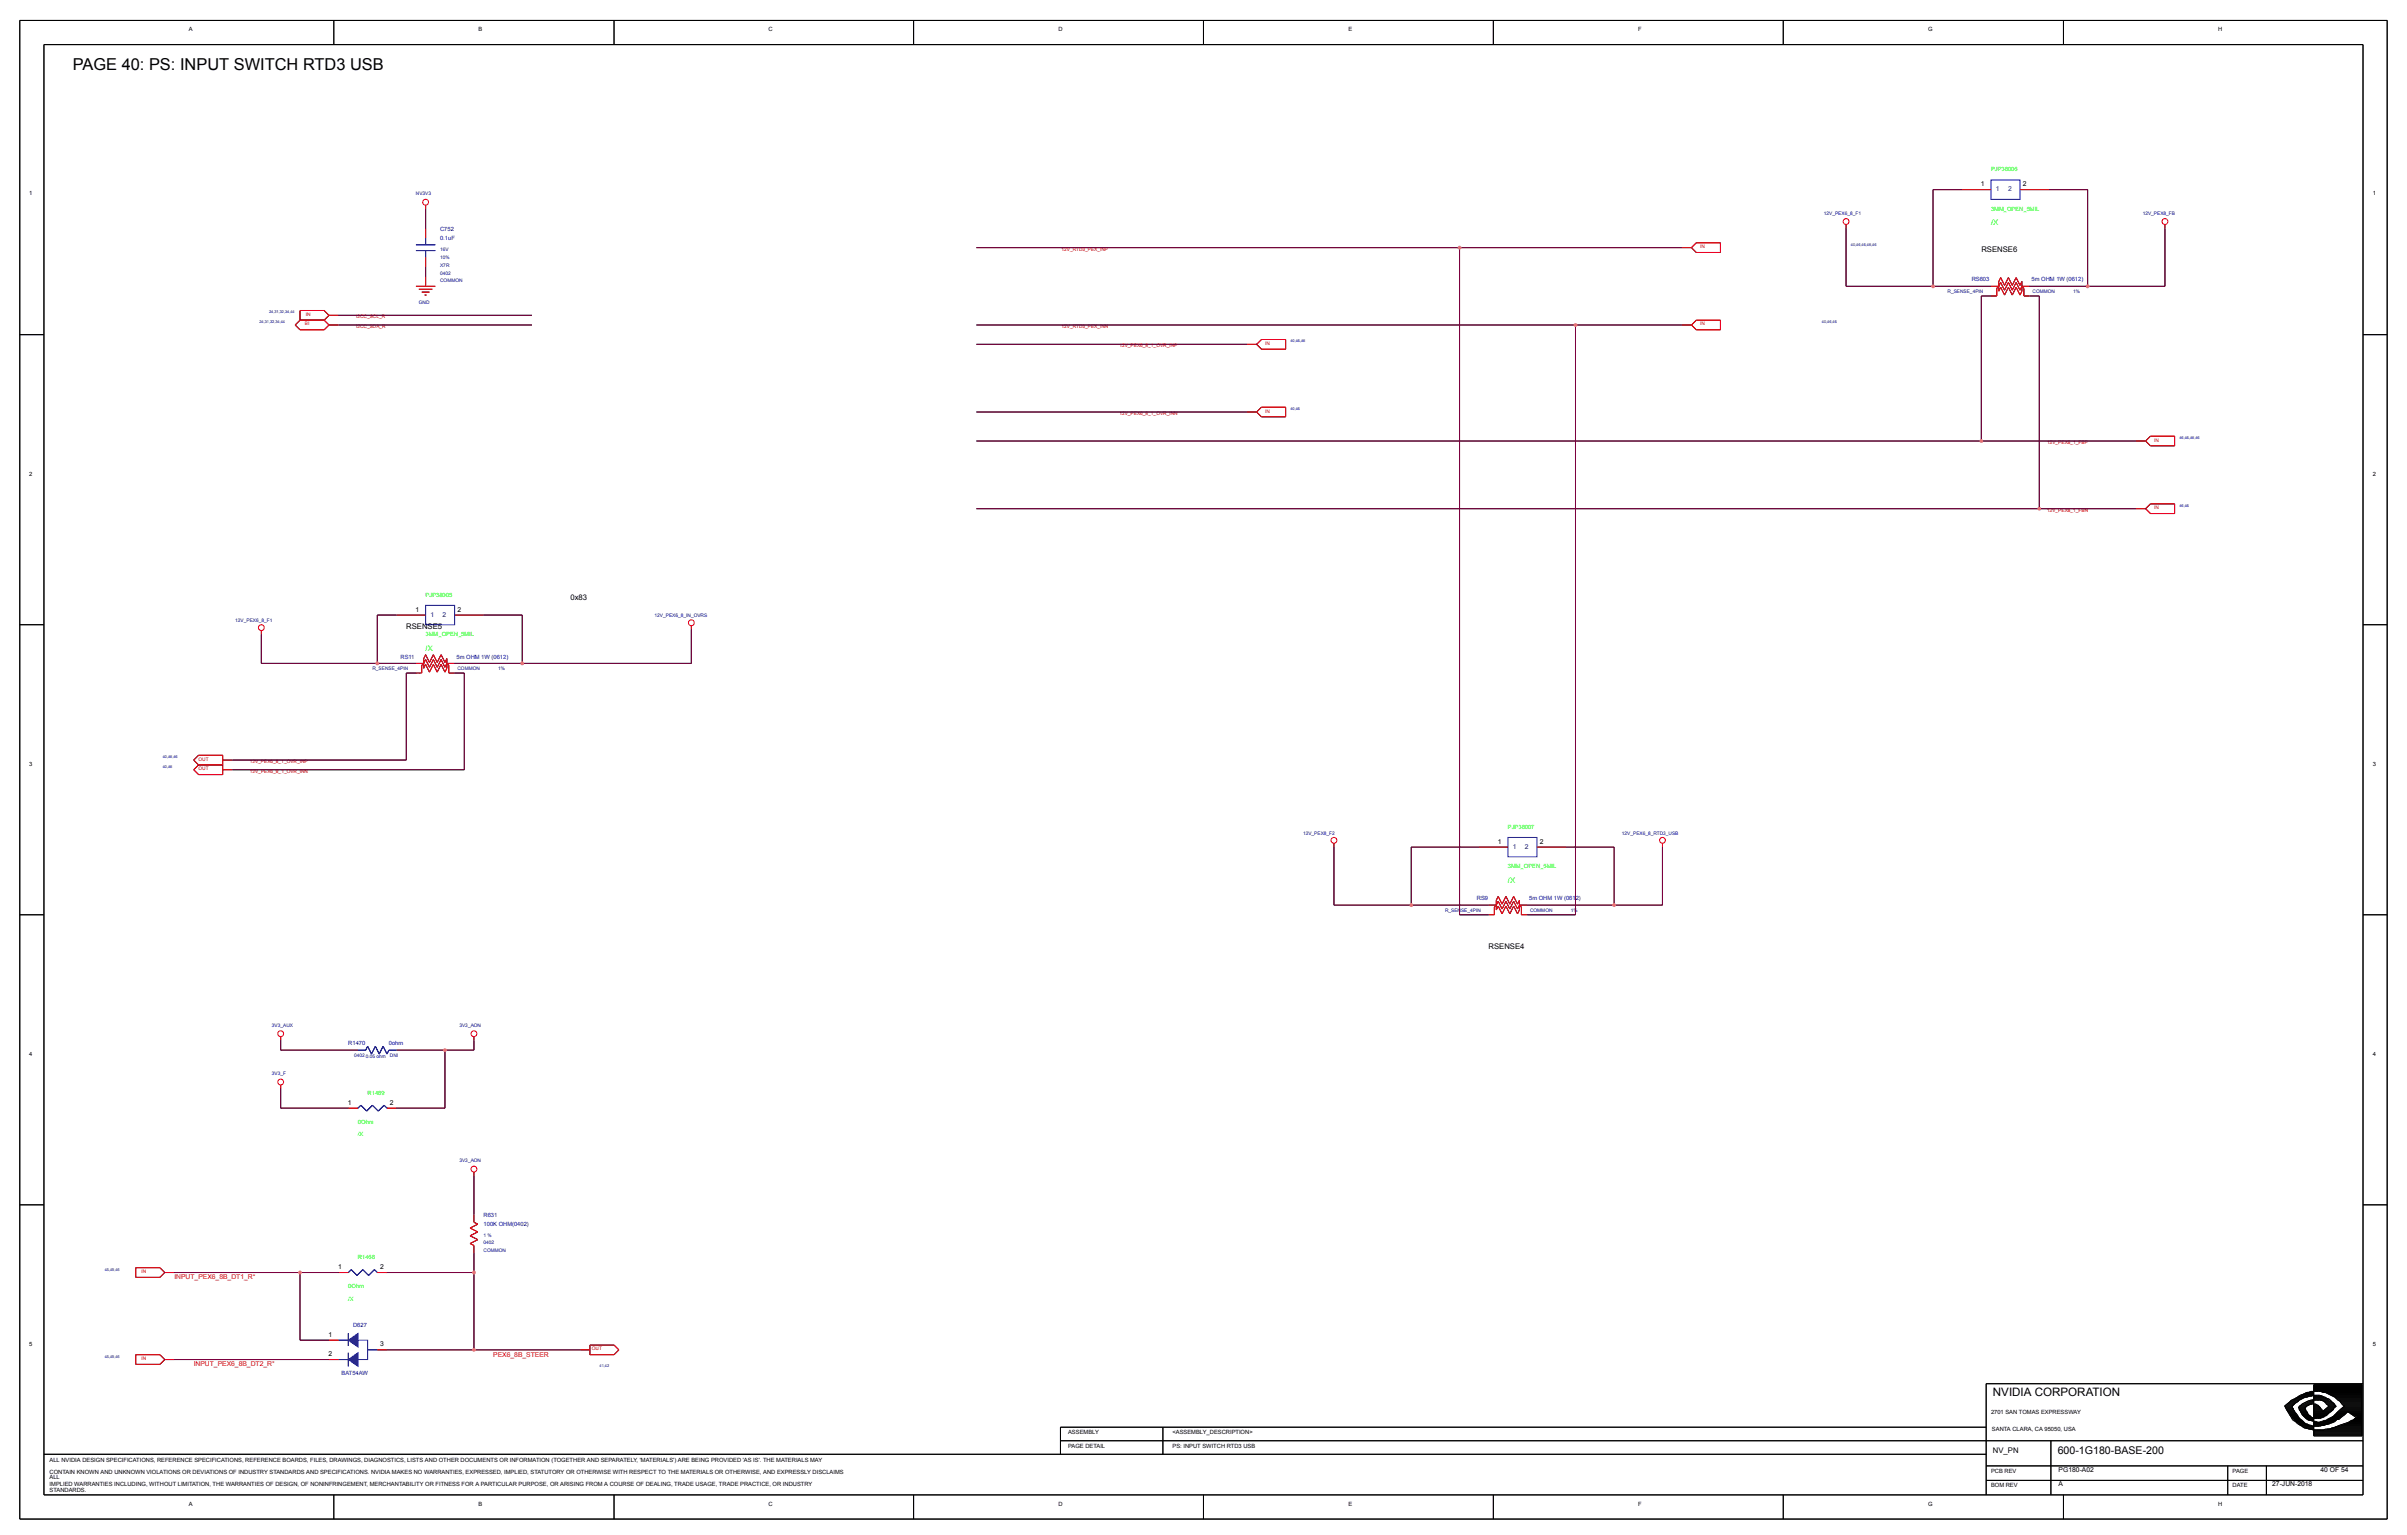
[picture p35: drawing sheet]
<svg xmlns="http://www.w3.org/2000/svg" width="191mm" height="122mm" viewBox="0 0 191 122" stroke-linecap="round" stroke-linejoin="round" font-family="sans-serif">
<defs><g id="words">
<text font-size="1.3" x="5.8" y="5.5">PAGE 40: PS: INPUT SWITCH RTD3 USB</text>
<text font-size=".9" x="157.9" y="110.6">NVIDIA CORPORATION</text>
<text font-size=".8" x="163" y="115.2">600-1G180-BASE-200</text>
<g font-size=".6" fill="#0f0">
<text x="157.8" y="17.8">/X</text>
<text x="33.7" y="51.5">/X</text>
<text x="119.5" y="69.9">/X</text>
</g>
<g font-size=".6">
<text x="157" y="20">RSENSE6</text>
<text x="45.2" y="47.6">0x83</text>
<text x="32.2" y="49.8">RSENSE5</text>
<text x="117.9" y="75.1">RSENSE4</text>
<text x="157.9" y="115.1">NV_PN</text>
</g>
<g font-size=".5">
<text x="15" y="2.5">A</text>
<text x="37.9" y="2.5">B</text>
<text x="60.9" y="2.5">C</text>
<text x="83.9" y="2.5">D</text>
<text x="106.8" y="2.5">E</text>
<text x="129.8" y="2.5">F</text>
<text x="152.8" y="2.5">G</text>
<text x="175.7" y="2.5">H</text>
<text x="2.3" y="15.5">1</text>
<text x="157" y="14.7">1</text>
<text x="160.3" y="14.7">2</text>
<text x="188" y="15.5">1</text>
<text x="2.3" y="37.7">2</text>
<text x="188" y="37.7">2</text>
<text x="32.9" y="48.4">1</text>
<text x="36.3" y="48.4">2</text>
<text x="2.3" y="60.6">3</text>
<text x="188" y="60.6">3</text>
<text x="118.7" y="66.8">1</text>
<text x="122" y="66.8">2</text>
<text x="2.3" y="83.6">4</text>
<text x="188" y="83.6">4</text>
<text x="27.6" y="87.5">1</text>
<text x="30.9" y="87.5">2</text>
<text x="26.8" y="100.5">1</text>
<text x="30.1" y="100.5">2</text>
<text x="2.3" y="106.6">5</text>
<text x="26" y="105.9">1</text>
<text x="26" y="107.4">2</text>
<text x="30.1" y="106.6">3</text>
<text x="188" y="106.6">5</text>
<text x="84.6" y="113.6">ASSEMBLY</text>
<text x="92.9" y="113.6">&lt;ASSEMBLY_DESCRIPTION&gt;</text>
<text x="157.8" y="111.9">2701 SAN TOMAS EXPRESSWAY</text>
<text x="157.8" y="113.3">SANTA CLARA, CA 95050, USA</text>
<text x="3.9" y="116.7">CONTAIN KNOWN AND UNKNOWN VIOLATIONS OR DEVIATIONS OF INDUSTRY STANDARDS AND SPECIFICATIONS. NVIDIA MAKES NO WARRANTIES, EXPRESSED, IMPLIED, STATUTORY OR OTHERWISE WITH RESPECT TO THE MATERIALS OR OTHERWISE, AND EXPRESSLY DISCLAIMS</text>
<text x="3.9" y="117.2">ALL</text>
<text x="3.9" y="115.8">ALL NVIDIA DESIGN SPECIFICATIONS, REFERENCE SPECIFICATIONS, REFERENCE BOARDS, FILES, DRAWINGS, DIAGNOSTICS, LISTS AND OTHER DOCUMENTS OR INFORMATION (TOGETHER AND SEPARATELY, 'MATERIALS') ARE BEING PROVIDED 'AS IS'. THE MATERIALS MAY</text>
<text x="3.9" y="117.7">IMPLIED WARRANTIES INCLUDING, WITHOUT LIMITATION, THE WARRANTIES OF DESIGN, OF NONINFRINGEMENT, MERCHANTABILITY OR FITNESS FOR A PARTICULAR PURPOSE, OR ARISING FROM A COURSE OF DEALING, TRADE USAGE, TRADE PRACTICE, OR INDUSTRY</text>
<text x="3.9" y="118.1">STANDARDS.</text>
<text x="15" y="119.2">A</text>
<text x="37.9" y="119.2">B</text>
<text x="60.9" y="119.2">C</text>
<text x="83.9" y="119.2">D</text>
<text x="84.6" y="114.6">PAGE DETAIL</text>
<text x="92.9" y="114.6">PS: INPUT SWITCH RTD3 USB</text>
<text x="106.8" y="119.2">E</text>
<text x="129.8" y="119.2">F</text>
<text x="152.8" y="119.2">G</text>
<text x="157.8" y="117.8">BOM REV</text>
<text x="157.8" y="116.6">PCB REV</text>
<text x="163.1" y="117.7">A</text>
<text x="163.1" y="116.5">PG180-A02</text>
<text x="175.7" y="119.2">H</text>
<text x="176.9" y="116.6">PAGE</text>
<text x="176.9" y="117.8">DATE</text>
<text x="180" y="117.7">27-JUN-2018</text>
<text x="183.9" y="116.5">40 OF 54</text>
</g>
<g font-size=".5" fill="#0f0">
<text x="157.8" y="13.6">PJP38006</text>
<text x="157.8" y="16.7">3MM_OPEN_5MIL</text>
<text x="33.7" y="47.2">PJP38005</text>
<text x="33.7" y="50.4">3MM_OPEN_5MIL</text>
<text x="119.5" y="65.6">PJP38007</text>
<text x="119.5" y="68.8">3MM_OPEN_5MIL</text>
<text x="28.4" y="89">0Ohm</text>
<text x="28.4" y="90">/X</text>
<text x="29.1" y="86.7">R1469</text>
<text x="27.6" y="102">0Ohm</text>
<text x="28.4" y="99.7">R1468</text>
<text x="27.6" y="103">/X</text>
</g>
<g font-size=".5" fill="#004080">
<text x="158.1" y="15.1">1</text>
<text x="159.1" y="15.1">2</text>
<text x="34.1" y="48.8">1</text>
<text x="35.1" y="48.8">2</text>
<text x="119.9" y="67.2">1</text>
<text x="120.8" y="67.2">2</text>
</g>
<g font-size=".5" fill="#0000a0">
<text x="34.9" y="18.3">C752</text>
<text x="34.9" y="19">0.1uF</text>
<text x="156.2" y="22.3">RS603</text>
<text x="161" y="22.3">5m OHM 1W (0612)</text>
<text x="31.7" y="52.1">RS11</text>
<text x="36.2" y="52.1">5m OHM 1W (0612)</text>
<text x="117" y="71.3">RS9</text>
<text x="121.2" y="71.3">5m OHM 1W (0612)</text>
<text x="27.6" y="82.8">R1470</text>
<text x="30.8" y="82.8">0ohm</text>
<text x="38.3" y="96.4">R631</text>
<text x="38.3" y="97.1">100K OHM(0402)</text>
<text x="28" y="105.1">D627</text>
<text x="27.1" y="108.9">BAT54AW</text>
</g>
<g font-size=".5" fill="#f00">
<text x="13.8" y="101.3">INPUT_PEX6_8B_DT1_R*</text>
<text x="39.1" y="107.4">PEX6_8B_STEER</text>
<text x="15.3" y="108.2">INPUT_PEX6_8B_DT2_R*</text>
</g>
<g font-size=".4" fill="#0000a0">
<text x="33" y="15.5">NV3V3</text>
<text x="144.5" y="17">12V_PEX6_8_F1</text>
<text x="169.8" y="17">12V_PEX8_FB</text>
<text x="34.9" y="20.5">10%</text>
<text x="34.9" y="22.4">COMMON</text>
<text x="34.9" y="21.8">0402</text>
<text x="34.9" y="21.1">X7R</text>
<text x="34.9" y="19.8">16V</text>
<text x="154.3" y="23.2">R_SENSE_4PIN</text>
<text x="161" y="23.2">COMMON</text>
<text x="164.3" y="23.2">1%</text>
<text x="33.2" y="24.1">GND</text>
<text x="18.6" y="49.2">12V_PEX6_8_F1</text>
<text x="29.5" y="53.1">R_SENSE_4PIN</text>
<text x="36.3" y="53.1">COMMON</text>
<text x="39.5" y="53.1">1%</text>
<text x="51.9" y="48.9">12V_PEX6_8_IN_OVRS</text>
<text x="103.2" y="66.1">12V_PEX8_F2</text>
<text x="128.5" y="66.1">12V_PEX6_8_RTD3_USB</text>
<text x="114.5" y="72.2">R_SENSE_4PIN</text>
<text x="121.2" y="72.2">COMMON</text>
<text x="124.5" y="72.2">1%</text>
<text x="21.5" y="81.3">3V3_AUX</text>
<text x="28.1" y="83.7">0402</text>
<text x="29" y="83.8">0.05 ohm</text>
<text x="30.9" y="83.7">DNI</text>
<text x="36.4" y="81.3">3V3_AON</text>
<text x="21.5" y="85.1">3V3_F</text>
<text x="36.4" y="92">3V3_AON</text>
<text x="38.3" y="97.9">1 %</text>
<text x="38.3" y="98.5">0402</text>
<text x="38.3" y="99.2">COMMON</text>
</g>
<g font-size=".4" fill="#f00">
<text x="84.1" y="19.8">12V_RTD3_PEX_INP</text>
<text x="134.7" y="19.6">IN</text>
<text x="24.2" y="25.8">BI</text>
<text x="24.2" y="25">IN</text>
<text x="28.2" y="25.2">I2CC_SCL_R</text>
<text x="28.2" y="26">I2CC_SDA_R</text>
<text x="84.1" y="26">12V_RTD3_PEX_INN</text>
<text x="88.7" y="27.5">12V_PEX6_8_1_OVR_INP</text>
<text x="100.3" y="27.3">IN</text>
<text x="134.7" y="25.8">IN</text>
<text x="88.7" y="32.9">12V_PEX6_8_1_OVR_INN</text>
<text x="100.3" y="32.7">IN</text>
<text x="162.2" y="35.2">12V_PEX8_1_FBP</text>
<text x="170.7" y="35">IN</text>
<text x="162.2" y="40.5">12V_PEX8_1_FBN</text>
<text x="170.7" y="40.3">IN</text>
<text x="15.7" y="61">OUT</text>
<text x="15.7" y="60.2">OUT</text>
<text x="19.8" y="60.4">12V_PEX6_8_1_OVR_INP</text>
<text x="19.8" y="61.2">12V_PEX6_8_1_OVR_INN</text>
<text x="11.2" y="100.8">IN</text>
<text x="11.2" y="107.7">IN</text>
<text x="46.9" y="106.9">OUT</text>
</g>
<g font-size=".3" fill="#0000a0">
<text x="146.7" y="19.5">40,46,46,46,46</text>
<text x="20.6" y="25.6">24,31,32,34,44</text>
<text x="21.3" y="24.8">24,31,32,34,44</text>
<text x="102.2" y="27.1">40,46,46</text>
<text x="144.4" y="25.6">40,46,46</text>
<text x="102.2" y="32.5">40,46</text>
<text x="172.7" y="34.8">46,46,46,46</text>
<text x="172.7" y="40.1">46,46</text>
<text x="12.9" y="60.8">40,46</text>
<text x="12.9" y="60">40,46,46</text>
<text x="8.3" y="100.6">45,45,45</text>
<text x="8.3" y="107.5">45,45,45</text>
<text x="47.5" y="108.3">41,42</text>
</g>
</g></defs>
<path d="M119.5 66.3h2.3v1.5h-2.3zM28.4 83.2h.6l.1-.3 .3 .6 .3-.6 .3 .6 .4-.6 .3 .6 .1-.3h.6M26.8 107.7h.8M27.6 105.6v1" fill="none" stroke="#00f" stroke-width=".08"/>
<path d="M117.2 67.1h2.3M121.8 67.1h2.3" fill="none" stroke="#000" stroke-width=".08"/>
<path d="M117.2 67.1h2.3M121.8 67.1h2.3" fill="none" stroke="#f00" stroke-width=".08"/>
<path d="M28.4 83.2h.6zM29.1 82.9l-.1 .3zM29.1 82.9l.3 .6zM29.7 82.9l-.3 .6zM29.7 82.9l.3 .6zM30.4 82.9l-.4 .6zM30.4 82.9l.3 .6zM30.8 83.2l-.1 .3zM30.8 83.2h.6zM26.8 107.7h.8zM27.6 105.6v1z" fill="#000"/>
<path d="M27.6 106.1l.8-.5v1.1z" fill="#00f"/>
<path d="M27.6 106.1l.8-.5v1.1z" fill="none" stroke="#00f" stroke-width=".08"/>
<path d="M27.6 107.7l.8-.6v1.1z" fill="#00f"/>
<g fill="none" stroke="#00f" stroke-width=".08">
<path d="M33 19.4h1.5M33 19.8h1.5M33.7 18.8v.6M33.7 19.8v.6M157.8 14.3h2.3v1.5h-2.3zM33.7 47.9h2.3v1.6h-2.3zM30.7 87.8l-.3-.3-.4 .5-.5-.5-.4 .5-.5-.5-.2 .3M26.8 106.1h.8M27.6 107.7l.8-.6v1.1zM27.6 107.1v1.1M28.4 106.1h.7v1.6h-.7M29.1 106.9h.8"/>
<path d="M29.9 100.8l-.2-.3-.5 .5-.5-.5-.4 .5-.5-.5-.2 .3"/>
</g>
<g fill="#000">
<path d="M33.7 16.5v1.6zM33.7 19.8v.6zM33.7 18.8v.6zM33.7 18.1v.7zM33.7 16.2v.3zM33 19.4h1.5zM33 19.8h1.5zM133.3 19.6h.7zM134 19.6l.4-.4zM134 19.6l.4 .4zM134.4 19.2h1.9zM134.4 20h1.9z"/>
<path d="M136.3 19.2v.8zM146.3 17.8v.3zM171.5 17.8v.3zM23.4 25.7l.4-.3zM23.8 26.1h1.9zM23.4 25.7l.4 .4zM23.8 24.6v.8zM23.8 25.4h1.9zM25.7 26.1l.4-.4zM23.8 24.6h1.9zM25.7 25.4l.4-.4zM25.7 25.4l.4 .3z"/>
<path d="M25.7 24.6l.4 .4zM26.1 25h.7zM26.1 25.7h.7zM33 22.7h1.5zM33.2 22.9h1.1zM33.6 23.4h.2zM33.7 21.1v.8zM33.7 20.4v.7zM33.7 21.9v.8zM33.4 23.1h.6zM98.8 32.6h.8zM99.6 32.6l.3-.4z"/>
<path d="M98.8 27.3h.8zM99.6 27.3l.3-.4zM99.6 32.6l.3 .4zM99.9 32.2h2zM99.6 27.3l.3 .3zM99.9 26.9h2zM99.9 33h2zM101.9 32.2v.8zM99.9 27.6h2zM101.9 26.9v.7zM133.3 25.7h.7zM134 25.7l.4-.3z"/>
<path d="M134 25.7l.4 .4zM134.4 25.4h1.9zM134.4 26.1h1.9zM136.3 25.4v.7zM157 23.4h.8zM157.8 23.4h.4zM158.2 22.8v.6zM157.8 22.7h.6zM158.4 22.7l-.2 .1zM158.4 22.3v.8zM158.5 22l-.1 .3zM158.5 22.7l-.1 .4z"/>
<path d="M158.5 22.4l-.1 .3zM158.5 22l.3 .6zM158.5 22.4l.3 .6zM158.5 22.7l.3 .7zM159.1 22l-.3 .6zM159.1 22l.3 .6zM159.1 22.4l.3 .6zM159.1 22.4l-.3 .6zM159.1 22.7l.3 .7zM159.1 22.7l-.3 .7zM159.7 22l-.3 .6zM159.7 22.4l-.3 .6z"/>
<path d="M159.7 22.7l-.3 .7zM159.7 22l.4 .6zM159.7 22.4l.4 .6zM159.7 22.7l.4 .7zM160.2 22.3l-.1 .3zM160.2 23.1l-.1 .3zM160.2 22.7l-.1 .3zM160.2 22.7h.6zM160.2 22.7l.2 .1zM160.2 22.3v.8zM160.4 22.8v.6zM160.4 23.4h.4z"/>
<path d="M160.8 23.4h.8zM169.2 34.9h.8zM170 34.9l.4-.4zM170.4 39.9h1.9zM170 34.9l.4 .4zM170.4 34.5h1.9zM172.3 39.9v.8zM170.4 35.3h1.9zM172.3 34.5v.8zM15.7 59.8h1.9zM20.7 49.9v.3zM29.9 48.7h1.5z"/>
<path d="M32.2 53.3h.8zM33 53.3h.4zM33.4 52.7v.6zM33 52.5h.6zM33.6 52.5l-.2 .2zM33.6 52.1v.8zM33.7 51.8l-.1 .3zM33.7 52.6l-.1 .3zM33.7 52.2l-.1 .3zM33.7 51.8l.3 .7zM33.7 52.2l.3 .6zM33.7 52.6l.3 .6z"/>
<path d="M34.3 51.8l-.3 .7zM34.3 51.8l.3 .7zM34.3 52.2l.3 .6zM34.3 52.2l-.3 .6zM34.3 52.6l.3 .6zM34.3 52.6l-.3 .6zM34.9 51.8l-.3 .7zM34.9 52.2l-.3 .6zM34.9 52.6l-.3 .6zM34.9 51.8l.4 .7zM34.9 52.2l.4 .6zM34.9 52.6l.4 .6z"/>
<path d="M35.4 52.1l-.1 .4zM35.4 52.9l-.1 .3zM35.4 52.5l-.1 .3zM35.4 52.5h.6zM35.4 52.5l.2 .2zM35.4 52.1v.8zM35.6 52.7v.6zM35.6 53.3h.4zM36 53.3h.8zM54.8 49.5v.4zM169.2 40.3h.8zM170 40.3l.4-.4z"/>
<path d="M170 40.3l.4 .4zM170.4 40.7h1.9zM15.7 60.6l-.4 .4zM15.7 59.8l-.4 .4zM15.7 60.6h1.9zM15.3 61l.4 .3zM15.3 60.2l.4 .4zM17.6 60.6v.7zM15.7 61.3h1.9zM17.6 59.8v.8zM17.6 61h.8zM17.6 60.2h.8z"/>
<path d="M105.7 66.8v.3zM117.9 72.4h.5zM118.4 71.8v.6zM117.9 71.7h.7zM118.6 71.7l-.2 .1zM118.6 71.3v.8zM118.7 71l-.1 .3zM118.7 71.7l-.1 .4zM118.7 71.4l-.1 .3zM118.7 71l.3 .6zM118.7 71.4l.3 .6zM118.7 71.7l.3 .7z"/>
<path d="M119.3 71l-.3 .6zM119.3 71l.3 .6zM119.3 71.4l.3 .6zM119.3 71.4l-.3 .6zM119.3 71.7l.3 .7zM119.3 71.7l-.3 .7zM119.9 71l-.3 .6zM119.9 71.4l-.3 .6zM119.9 71.7l-.3 .7zM119.9 71l.3 .6zM119.9 71.4l.3 .6zM119.9 71.7l.3 .7z"/>
<path d="M120.4 71.3l-.2 .3zM120.4 72.1l-.2 .3zM120.4 71.7l-.2 .3zM120.4 71.7h.6zM120.4 71.7l.1 .1zM120.4 71.3v.8zM120.5 71.8v.6zM120.5 72.4h.5zM131.7 66.8v.3zM22.2 82.4v.8zM22.2 86.2v1.6zM22.2 82.1v.3z"/>
<path d="M22.2 85.9v.3zM28.4 87.8l.2-.3zM27.6 87.8h.8zM28.6 87.5l.5 .5zM29.1 88l.4-.5zM29.5 87.5l.5 .5zM30 88l.4-.5zM30.4 87.5l.3 .3zM30.7 87.8h.7zM37.2 98.5l.4 .1zM37.2 97.9l.7 .3zM37.2 97.9l.7-.3z"/>
<path d="M37.2 97.2l.7-.3zM37.6 82.4v.8zM37.6 99.2v1.6zM37.6 98.6v.6zM37.6 96.2v.6zM37.6 82.1v.3zM37.6 92.8v.3zM37.2 98.5l.7-.3zM37.2 97.2l.7 .4zM37.6 96.8l.3 .1zM10.8 100.4v.7zM10.8 101.1h1.9z"/>
<path d="M10.8 107.3v.7zM10.8 108h1.9zM10.8 100.4h1.9zM12.7 101.1l.4-.3zM10.8 107.3h1.9zM12.7 108l.4-.3zM12.7 100.4l.4 .4zM13.1 100.8h.7zM12.7 107.3l.4 .4zM13.1 107.7h.7zM26.8 106.1h.8zM26.1 106.1h.7z"/>
<path d="M26.1 107.7h.7zM27.6 107.1v1.1zM27.6 100.8l.2-.3zM26.8 100.8h.8zM27.8 100.5l.5 .5zM28.3 101l.4-.5zM28.7 100.5l.5 .5zM29.1 106.9h.8zM29.2 101l.5-.5zM29.7 100.5l.2 .3zM29.9 106.9h.8zM29.9 100.8h.8z"/>
<path d="M46 106.9h.7zM46.7 107.3h2zM46.7 106.5v.8zM48.7 107.3l.3-.4zM46.7 106.5h2zM48.7 106.5l.3 .4z"/>
</g>
<g fill="none" stroke="#f00" stroke-width=".08">
<path d="M33.7 16.2v.3M33.7 18.1v.7M133.3 19.6h.7M134 19.6l.4-.4h1.9v.8h-1.9zM146.3 17.8v.3M155.5 15h2.3M160.1 15h2.2M171.5 17.8v.3M23.8 25.4l-.4 .3 .4 .4h1.9l.4-.4M25.7 25.4l.4 .3M25.7 25.4h-1.9M26.1 25.7h.7"/>
<path d="M26.1 25l-.4-.4h-1.9v.8M26.1 25l-.4 .4M26.1 25h.7M33 22.7h1.5M33.2 22.9h1.1M33.4 23.1h.6M33.6 23.4h.2M33.7 20.4v.7M33.7 21.9v.8M98.8 32.6h.8M98.8 27.3h.8M99.6 27.3l.3-.4h2v.7h-2z"/>
<path d="M99.9 32.2h2v.8h-2l-.3-.4zM133.3 25.7h.7M134 25.7l.4-.3h1.9v.7h-1.9zM157.8 22.7h.6M158.4 22.7l-.2 .1v.6h-.4M158.4 22.7l.1-.3 .3 .6 .3-.6 .3 .6 .3-.6 .4 .6 .1-.3M158.5 22l.3 .6 .3-.6 .3 .6 .3-.6 .4 .6 .1-.3v.8l-.1 .3-.4-.7-.3 .7-.3-.7-.3 .7-.3-.7-.1 .4v-.8zM160.2 22.7l.2 .1v.6h.4M160.2 22.7h.6M169.2 34.9h.8M170.4 34.5h1.9v.8h-1.9l-.4-.4zM15.7 59.8h1.9v1.5h-1.9l-.4-.3 .4-.4-.4-.4z"/>
<path d="M20.7 49.9v.3M31.4 48.7h2.3M33 52.5h.6M33.6 52.5l-.2 .2v.6h-.4M33.7 51.8l.3 .7 .3-.7 .3 .7 .3-.7 .4 .7 .1-.4v.8l-.1 .3-.4-.6-.3 .6-.3-.6-.3 .6-.3-.6-.1 .3v-.8zM35.4 52.5l.2 .2v.6h.4M35.4 52.5h.6M35.4 52.5l-.1 .3-.4-.6-.3 .6-.3-.6-.3 .6-.3-.6-.1 .3M36 48.7h2.3M54.8 49.5v.4M169.2 40.3h.8M170 40.3l.4-.4h1.9v.8h-1.9z"/>
<path d="M15.7 60.6h1.9M17.6 61h.8M17.6 60.2h.8M105.7 66.8v.3M117.9 71.7h.7M118.6 71.7l-.2 .1v.6h-.5M118.6 71.7l.1-.3 .3 .6 .3-.6 .3 .6 .3-.6 .3 .6 .2-.3M118.7 71l.3 .6 .3-.6 .3 .6 .3-.6 .3 .6 .2-.3v.8l-.2 .3-.3-.7-.3 .7-.3-.7-.3 .7-.3-.7-.1 .4v-.8zM120.4 71.7l.1 .1v.6h.5M120.4 71.7h.6M131.7 66.8v.3M22.2 82.1v.3"/>
<path d="M22.2 85.9v.3M27.6 87.8h.8M30.7 87.8h.7M37.6 82.1v.3M37.6 92.8v.3M37.6 96.2v.6l.3 .1-.7 .3 .7 .4-.7 .3 .7 .3-.7 .3 .4 .1v.6M10.8 107.3h1.9l.4 .4-.4 .3h-1.9zM10.8 100.4h1.9l.4 .4-.4 .3h-1.9zM13.1 107.7h.7M13.1 100.8h.7M26.1 106.1h.7M26.1 107.7h.7"/>
<path d="M26.8 100.8h.8M29.9 106.9h.8M29.9 100.8h.8M46 106.9h.7M46.7 106.5h2l.3 .4-.3 .4h-2z"/>
<circle cx="33.7" cy="16" r=".23"/>
<circle cx="146.3" cy="17.5" r=".23"/>
<circle cx="171.5" cy="17.5" r=".23"/>
<circle cx="20.7" cy="49.7" r=".23"/>
<circle cx="54.8" cy="49.3" r=".23"/>
<circle cx="105.7" cy="66.5" r=".23"/>
<circle cx="131.7" cy="66.5" r=".23"/>
<circle cx="22.2" cy="81.9" r=".23"/>
<circle cx="22.2" cy="85.7" r=".23"/>
<circle cx="37.6" cy="92.6" r=".23"/>
<circle cx="37.6" cy="81.9" r=".23"/>
</g>
<g fill="none" stroke="#000" stroke-width=".08">
<path d="M77.4 19.6h55.9M115.6 19.6v52.8h2.3M146.3 18.1v4.6h11.5M157.8 15h-4.6v7.7M160.1 15h5.3v7.7M171.5 18.1v4.6h-10.7M26.8 25h15.3M26.8 25.7h15.3M77.4 32.6h21.4M77.4 27.3h21.4M77.4 34.9h91.8M77.4 25.7h55.9"/>
<path d="M124.8 25.7v46.7h-3.8M157 23.4v11.5M161.6 23.4v16.9M20.7 50.2v2.3h12.3M29.9 48.7v3.8M31.4 48.7h2.3M32.2 53.3v6.9h-13.8M36 48.7h5.4v3.8M36.8 53.3v7.7h-18.4M54.8 49.9v2.6h-18.8M77.4 40.3h91.8M105.7 67.1v4.6h12.2"/>
<path d="M117.2 67.1h-5.4v4.6M124.1 67.1h3.8v4.6M131.7 67.1v4.6h-10.7M22.2 83.2h6.2M22.2 87.8h5.4M31.4 83.2h6.2M35.3 83.2v4.6h-3.9M37.6 93.1v3.1M13.8 107.7h12.3M13.8 100.8h13M23.8 100.8v5.3h2.3M30.7 106.9h15.3"/>
<path d="M30.7 100.8h6.9v6.1"/>
</g>
<g fill="none" stroke="#800040" stroke-width=".08">
<path d="M33.7 16.5v1.6M77.4 19.6h55.9M115.6 19.6v52.8h2.3M146.3 18.1v4.6h11.5M155.5 15h-2.3v7.7M162.3 15h3.1v7.7M171.5 18.1v4.6h-10.7M26.8 25h15.3M26.8 25.7h15.3M33.7 21.1v.8M77.4 32.6h21.4M77.4 27.3h21.4"/>
<path d="M77.4 34.9h91.8M77.4 25.7h55.9M124.8 25.7v46.7h-3.8M157.8 23.4h-.8v11.5M160.8 23.4h.8v16.9M20.7 50.2v2.3h12.3M31.4 48.7h-1.5v3.8M33 53.3h-.8v6.9h-13.8M36 53.3h.8v7.7h-18.4M38.3 48.7h3.1v3.8M54.8 49.9v2.6h-18.8M77.4 40.3h91.8"/>
<path d="M105.7 67.1v4.6h12.2M117.2 67.1h-5.4v4.6M124.1 67.1h3.8v4.6M131.7 67.1v4.6h-10.7M22.2 82.4v.8h6.2M22.2 86.2v1.6h5.4M35.3 83.2v4.6h-3.9M37.6 82.4v.8h-6.2M37.6 93.1v3.1M37.6 99.2v7.7M13.8 107.7h12.3M13.8 100.8h13"/>
<path d="M23.8 100.8v5.3h2.3M30.7 106.9h15.3M30.7 100.8h6.9"/>
</g>
<g fill="#f0f">
<circle cx="29.9" cy="52.5" r=".15"/>
<circle cx="161.6" cy="40.3" r=".15"/>
<circle cx="157" cy="34.9" r=".15"/>
<circle cx="124.8" cy="25.7" r=".15"/>
<circle cx="115.6" cy="19.6" r=".15"/>
<circle cx="41.4" cy="52.5" r=".15"/>
<circle cx="165.4" cy="22.7" r=".15"/>
<circle cx="153.2" cy="22.7" r=".15"/>
<circle cx="127.9" cy="71.7" r=".15"/>
<circle cx="111.8" cy="71.7" r=".15"/>
<circle cx="37.6" cy="100.8" r=".15"/>
<circle cx="35.3" cy="83.2" r=".15"/>
<circle cx="37.6" cy="106.9" r=".15"/>
<circle cx="23.8" cy="100.8" r=".15"/>
</g>
<g fill="#000">
<path d="M26.4 1.6v1.9zM48.7 1.6v1.9zM72.4 1.6v1.9zM95.4 1.6v1.9zM118.3 1.6v1.9zM141.3 1.6v1.9zM163.5 1.6v1.9zM1.6 26.5h1.9zM187.2 26.5h1.9zM1.6 49.5h1.9zM187.2 49.5h1.9zM1.6 72.4h1.9z"/>
<path d="M187.2 72.4h1.9zM1.6 95.4h1.9zM187.2 95.4h1.9zM26.4 118.4v1.9zM48.7 118.4v1.9zM72.4 118.4v1.9zM95.4 118.4v1.9zM118.3 118.4v1.9zM141.3 118.4v1.9zM163.5 118.4v1.9zM181 111.3h.6zM181 111.3l.2 .3z"/>
<path d="M181.1 111.4h.5zM181.1 111.5h.5zM181.2 111.3h.5zM181.2 111.6h.5zM181.2 111.6l.1 .3zM181.3 111.2h.5zM181.3 111.1h.6zM181.3 111.9l.1 .1zM181.4 111h.5zM181 111.3l.4-.3zM181.4 112l.2 .3zM181.5 110.9h.6z"/>
<path d="M181.6 110.9l-.2 .1zM181.6 112.3v.1zM181.6 110.9h.6zM181.6 111.3h.1zM181.6 111.3v.1zM181.6 111.4v.1zM181.7 110.8h.6zM181.6 112.4l.1 .1zM181.7 112.5l.2 .1zM181.7 111.3l.2-.2zM181.6 111.5l.1 .1zM181.3 111.8h.5z"/>
<path d="M181.6 110.9l.2-.1zM181.3 111.7h.5zM181.9 110.7h.6zM181.3 111.9h.6zM181.9 112.6l.1 .1zM181.9 111.1l.1-.1zM181.7 111.6l.2 .3zM181.4 111.9h.5zM181.4 112h.5zM182 110.6h.6zM181.5 112.1h.5zM181.8 110.8l.2-.2z"/>
<path d="M182 112.7l.3 .2zM182.2 110.9l-.2 .1zM182.1 110.6h.8zM182.1 111.5h.1zM181.6 112.2h.5zM181.9 111.9l.2 .3zM182.2 112.8h.7zM181.6 112.3h.6zM182.2 111.6h.5zM182.2 111.6h.4zM182.2 111.6l.1 .1zM182.2 111.5v.1z"/>
<path d="M182.2 111.4l-.1 .1zM182.2 111.4h.5zM182.2 111.3v.1zM182.2 111.3h.1zM182.2 111.5h.4zM182 110.6h.2zM182.2 110.9l.3-.2zM182.1 112.2l.1 .1zM182.2 112.3l.2 .2zM181.7 112.4h.6zM182.3 112.9h.7zM182.3 111.8h.5z"/>
<path d="M181.6 112.3h.7zM182.3 111.7l.1 .3zM182.3 110.5l-.1 .1zM182.3 112.9h.1zM182.3 110.5h1zM182.3 111.9h.5zM182.4 112.9h.9zM182.4 112h.5zM182.4 111.9h.5zM181.8 112.5h.6zM182.4 112l.2 .3zM182.4 111.2l-.1 .1z"/>
<path d="M182.4 112.9l.1 .1zM182.5 110.4h.8zM181.9 112.6h.6zM182.3 110.5l.2-.1zM182.5 112.1h.5zM182.5 113l.1 .1zM182.5 110.7l.1-.1zM181.9 112.6h.7zM182.6 113h.7zM182.4 111.2l.2-.1zM182.6 112.2h.5zM182.6 110.3h.7z"/>
<path d="M182.1 112.7h.5zM182.6 112.3h.6zM182.6 112.3h.1zM182.5 110.4l.1-.1zM182.6 111.5l.2-.2zM182.6 113.1h.2zM182.6 110.6h.2zM182.4 112.5l.2 .2zM182.6 112.7l.2 .1zM182.7 113.1h.6zM182.3 111.7h.4zM182.7 112.3h.6z"/>
<path d="M182.7 112.3l.2 .2zM182.6 111.1l.1-.1zM182.6 111.5l.1 .2zM182.7 111.7l.1 .1zM182.3 111.3h.5zM182.6 110.3h.2zM182.8 111.3l.3-.1zM182.8 113.1l.1 .1zM182.8 110.6h.1zM182.7 111l.2-.1zM182.8 111.8l.1 .1zM182.9 111.9v.1z"/>
<path d="M182.8 112.8h.1zM182.9 110.3h.4zM182.3 111.3h.6zM182.9 112.5h.2zM182.8 110.3h.1zM182.9 113.2h.2zM182.9 110.6h.2zM182.9 112.8v.1zM183 113.2h.3zM183 112.5h.3zM182.9 112l.1 .1zM183.1 112.5l.2 .1z"/>
<path d="M182.9 110.9h.2zM182.9 110.3l.2-.1zM183 112.1l.1 .1zM183.1 113.2h.2zM183.1 110.6l.2-.1zM182.9 112.9h.2zM182.5 111.2h.7zM183.1 110.9h.1zM183.1 110.2h.1zM183.1 112.2l.1 .1zM183.1 111.2h.1zM183.1 112.9h.1z"/>
<path d="M183.3 112.3h.7zM183.3 112.2h.9zM183.3 112.6h1.5zM183.3 112.1h1zM183.3 112h1.1zM183.3 112.7h1.3zM183.3 112.8h1.1zM183.3 111.9h1.2zM183.3 112.9h.9zM183.3 111.6h.6zM183.3 111.4h.5zM183.3 110.6h.7z"/>
<path d="M183.3 110.6h.9zM183.3 110.7h1zM183.3 110.8h1.2zM182.6 111.1h.7zM182.8 111h.5zM182.9 110.9h.4zM183.2 110.9h.1zM182.9 112.4h.4zM183.2 110.2h.1zM183.2 112.3h.1zM183.2 112.9h.1zM183.2 111.2h.2z"/>
<path d="M183.3 112.6h.2zM183.5 111.2l.1 .1zM183.4 111.2h.1zM183.3 111.3h.3zM183.3 110.9h.3zM183.6 110.9h.2zM183.3 113.2h.3zM183.5 112.6h.1zM183.3 112.3h.3zM183.3 110.5h.3zM183.3 111.3h.4zM183.7 110.2h.2z"/>
<path d="M183.6 111.3h.1zM183.3 110.2h.4zM183.6 112.6h.2zM183.7 111.3l.1 .1zM183.6 112.3h.2zM183.8 112.3h.1zM183.6 110.5h.2zM183.8 112.9h.2zM183.3 112.9h.5zM183.9 110.9h.6zM183.3 111.5h.6zM183.9 111.5v.1z"/>
<path d="M183.8 111.4l.1 .1zM183.8 112.6h.1zM183.8 110.9h.1zM183.9 110.2l.1 .1zM183.9 112.3h.1zM183.6 113.2h.3zM184 112.6h.9zM183.3 111.7h.7zM184 111.7v.1zM183.9 112.6h.1zM184 110.3h.2zM183.8 110.5l.2 .1z"/>
<path d="M184 112.9h.2zM183.9 111.6l.1 .1zM184.1 110.9h.6zM183.9 110.9h.2zM183.9 113.2h.2zM184.2 111h.6zM184 112.6l.2-.1zM184 112.3l.2-.1zM184 110.6h.2zM184.2 112.9l.1-.1zM184.2 112.5h.9zM184.2 111.6h.7z"/>
<path d="M184.1 110.9l.1 .1zM184.2 111l.1 .2zM184.2 110.3h.2zM184.2 112.1v.1zM184.2 112.1h.1zM184.1 113.2h.1zM184.3 111.1h.6zM184.3 111.6h.6zM184.2 112.5h.1zM184.3 112.1l.1-.1zM184.3 110.7l.2 .1zM184.2 110.6l.1 .1z"/>
<path d="M184.3 112.8h.2zM184.4 111.5h.5zM184.4 111.2h.5zM184.4 112.4h.8zM184.4 112.4l-.1 .1zM184.4 110.3l.1 .1zM184.5 111.3h.5zM184.5 111.4h.5zM184.5 112.8l.1-.1zM184.5 111.3h.6zM184.5 112.3h.8zM184.4 112.4l.1-.1z"/>
<path d="M184.3 111.2l.2 .1zM184 111.8l.5-.5zM184.5 111.9l-.1 .1zM184.2 113.2h.3zM184.5 110.8l.1 .1zM184.6 112.7l.3-.1zM184.7 112.3h.8zM184.6 110.9h.1zM183.3 111.8h1.4zM184.8 112.2h.7zM184.1 111.7h.7zM184.7 110.9l.1 .1z"/>
<path d="M184.5 112.3l.4-.1zM184.9 110.6h.1zM184.5 111.9l.4-.3zM184.9 111.5v.1zM184.8 111l.1 .1zM184.5 110.4l.4 .2zM184.9 112.1h.7zM184.9 111.5l.1-.1zM184.9 111.2l.1 .1zM184.9 111.1v.1zM185 112h.8zM185 110.6l.2 .2z"/>
<path d="M185 111.4h.1zM184.5 113.2l.5-.2zM185 112.6l.2-.2zM184.9 112.6h.1zM185.1 111.9h.8zM185.1 111.9l-.2 .3zM185.1 111.3v.1zM185 111.3h.1zM185.2 111.9h.7zM185.2 110.8v.1zM185.2 110.8h2zM185.2 112.9h2z"/>
<path d="M185.2 110.9h.2zM185.3 110.9h1.9zM185.3 111.7l-.2 .2zM185.3 112.4l.2-.1zM185.2 112.4h.1zM185.4 110.9h1.8zM185 113l.4-.1zM185.4 110.9l.2 .4zM185.5 112.9h1.7zM185.5 111h1.7zM185.5 111.6h1.7zM185.5 112.3l.3-.3z"/>
<path d="M185.5 111.1h1.7zM185.6 111.2h1.6zM185.6 111.5h1.6zM185.6 111.3h.2zM185.4 112.9l.2-.1zM185.7 111.3h1.5zM185.7 111.4h1.5zM185.7 112.8h1.5zM185.8 112l.2-.2zM185.3 111.7l.5-.4zM185.6 112.8l.3-.1zM185.9 112.7h1.3z"/>
<path d="M186 111.8l.2 .1zM186.1 112.6h1.1zM185.9 112.7l.2-.1zM186.2 111.9h1zM186.2 111.9l.5 .4zM186.2 112.6h1zM186.3 112.5h.9zM186.1 112.6l.2-.1zM186.4 112h.8zM186.3 112.5h.1zM186.5 112.4h.7zM186.5 112.3h.7z"/>
<path d="M186.5 112.1h.7zM186.4 112.5l.2-.2zM186.6 112.3h.1zM186.7 112.2h.5zM186.7 112.3h.5zM185.8 111.3h1.4zM185.4 111.7h1.8zM185.3 111.8h1.9z"/>
</g>
<g fill="none" stroke="#000" stroke-width=".08">
<path d="M1.6 1.6h187.5v118.7h-187.5zM3.5 3.5h183.7v114.9h-183.7zM26.4 1.6v1.9M48.7 1.6v1.9M72.4 1.6v1.9M95.4 1.6v1.9M118.3 1.6v1.9M141.3 1.6v1.9M163.5 1.6v1.9M1.6 26.5h1.9M187.2 26.5h1.9M1.6 49.5h1.9"/>
<path d="M187.2 49.5h1.9M1.6 72.4h1.9M187.2 72.4h1.9M1.6 95.4h1.9M187.2 95.4h1.9M3.5 115.2h153.9M26.4 118.4v1.9M48.7 118.4v1.9M72.4 118.4v1.9M84 114.1h103.2M92.1 113v2.2M95.4 118.4v1.9"/>
<path d="M118.3 118.4v1.9M141.3 118.4v1.9M157.4 113h-73.4v2.2M157.4 117.2h29.8M157.4 116.1h29.8M162.5 114.1v4.3M163.5 118.4v1.9M176.5 116.1v2.3M179.6 116.1v2.3M181 111.3h.6M181 111.3l.2 .3M181.1 111.5h.5"/>
<path d="M181.1 111.4h.5M181.2 111.6h.5M181.2 111.3h.5M181.2 111.6l.1 .3M181.3 111.2h.5M181.3 111.7h.5M181.3 111.8h.5M181.3 111.9h.6M181.3 111.1h.6M181.3 111.9l.1 .1M181.4 112h.5M181.4 111.9h.5"/>
<path d="M181.4 111h.5M181.4 111l-.4 .3M181.4 112l.2 .3M181.5 112.1h.5M181.5 110.9h.6M181.6 112.2h.5M181.6 112.3h.6M181.6 112.3l.3 .3M181.6 110.9h.6M181.6 112.3h.7M181.6 111.3v.2M181.6 111.5l.1 .1"/>
<path d="M181.7 111.6l.2 .3M181.7 112.4h.6M181.7 110.8h.6M181.7 111.6h.1M181.8 112.5h.6M181.9 111.9h.1M181.9 112.6h.6M181.9 110.7h.6M181.9 112.6l.4 .3M181.9 111.1l-.3 .2M181.9 111.9l.2 .3M181.9 112.6h.7"/>
<path d="M182 110.6l-.6 .4M182.1 112.2l.3 .3M182.1 112.7h.5M182.2 110.9l-.3 .2M182.2 111.6h.5M182.2 111.4l-.1 .1h.5M182.2 111.4h.5M182.2 111.6h.4M182.2 112.8h.7v.1M182.2 111.6l.1 .1M182.2 111.5v.1M182.3 112.9h.8h.1"/>
<path d="M182.3 111.8h.5M182.3 111.7l.1 .3M182.3 112.9h.1M182.3 111.7h.4M182.3 111.3h.6M182.3 111.9h.5M182.3 110.5h1.5l.2 .1M182.4 112h.5M182.4 111.9h.5M182.4 112.9l.2 .2h.7M182.4 112l.3 .3M182.4 112.5l.2 .2"/>
<path d="M182.5 112.1h.5M182.5 110.4h.8M182.5 110.4l-.5 .2M182.5 111.2h1l.1 .1M182.6 112.2h.5M182.6 113h.7M182.6 111.1h.7M182.6 110.6l-.4 .3M182.6 112.3h.6M182.6 110.3h.7M182.6 112.7l.2 .1M182.6 111.5l.1 .2"/>
<path d="M182.7 112.3l.2 .2h.4M182.7 111.7l.1 .1M182.8 111h.5M182.8 111.3h-.6v.1M182.8 113.1l.5 .1M182.8 111.8l.1 .1M182.8 111.3l-.2 .2M182.9 112.4h.4M182.9 111.9l.1 .2M182.9 110.9h.4M182.9 110.6h-.1h-.8M183 112.1l.3 .2"/>
<path d="M183.1 112.5l.5 .1M183.1 111.2l-.3 .1M183.1 113.2h.2h3.9M183.3 111.6h.6M183.3 112h1.1M183.3 111.4h.5M183.3 111.9h1.2M183.3 112.2h.9M183.3 111.6h.6l.1 .1M183.3 110h3.9M183.3 109.7h3.9M183.3 110.1h3.9"/>
<path d="M183.3 109.9h3.9M183.3 109.8h3.9M183.3 112.7h1.3M183.3 112.6h1.5M183.3 110.8h1.2M183.3 110.6h.9l.1 .1M183.3 110.6h.7M183.3 110.7h1M183.3 113.3h3.9M183.3 113.6h3.9M183.3 113.5h3.9M183.3 113.4h3.9"/>
<path d="M183.3 109.6h3.9v4.1h-3.9zM183.3 111.3h.4M183.3 110.5l-.2 .1h-1M183.3 111.7h.7M183.3 111.8h1.4M183.3 111.5h.6M183.3 111.3h.3l.3 .2M183.3 110.3h-.5l-.3 .1M183.9 111.5v.1M183.9 110.9l.3 .1 .3 .3M183.9 112.3h-1.2M183.9 110.2l.1 .1h3.2"/>
<path d="M184 110.6h.2M184 112.9h-.2h-1.4M184.1 110.9h.6M184.1 111.7h.7M184.2 112.2l-.2 .1h-.7M184.2 111h.6M184.2 111.6h.7M184.2 110.3l.8 .3M184.2 112.1v.1M184.3 112.8l-.1 .1h-.9M184.3 111.1h.6v.1M184.3 111.6h.6"/>
<path d="M184.3 110.7l.2 .1 .4 .3M184.4 111.5h.5M184.4 111.2h.5M184.4 110.3h2.8M184.4 112.4l-.1 .1M184.5 111.3h.5M184.5 111.3h.6M184.5 111.9l-.2 .2h-1M184.5 112.3h.8M184.5 110.4h2.7M184.5 111.3l-.5 .5v-.1M184.5 110.9h-1.4l-.7 .3-.1 .1"/>
<path d="M184.6 112.7l-.1 .1h-1.2M184.7 112.3h.8M184.7 113.1h2.5M184.7 110.5h2.5M184.8 112.2h.7M184.9 110.6h2.3M184.9 111.6l-.4 .3M184.9 112.6h-1h-.1M184.9 112.1h.7M184.9 111.2l.2 .1M184.9 111.5v.1M185 111.4l-.1 .1"/>
<path d="M185 112h.8M185 113h2.2M185 110.6h2.2M185 110.6l.4 .3M185 113l-.5 .2M185.1 112.5h-.9l-.2 .1M185.1 111.3v.1h-.6M185.1 111.9h.8M185.1 110.7h2.1M185.2 111.9h.7M185.2 112.4l-.6 .3M185.2 110.8h2"/>
<path d="M185.2 112.9h2M185.3 110.9h1.9M185.3 111.8h1.9M185.4 110.9h1.8M185.4 110.9l.4 .4M185.4 111.7h1.8M185.5 111.6h1.7M185.5 111h1.7M185.5 112.9h1.7M185.5 112.3l-.2 .1h-.9M185.5 111.1h1.7M185.6 111.5h1.6"/>
<path d="M185.6 111.2h1.6M185.7 111.3h1.5M185.7 111.4h1.5M185.7 112.8h1.5M185.8 111.3l-.9 .9-.5 .2M185.8 112l-.3 .3M185.8 111.3h1.4M185.9 112.7h1.3M186.1 112.6h1.1M186.1 112.6l-1.1 .4M186.2 111.9h1M186.2 111.9l.5 .4"/>
<path d="M186.2 111.9l-.2-.1-.2 .2M186.2 112.6h1M186.4 112h.8M186.5 112.4h.7M186.5 112.1h.7M186.5 112.3h.7M186.7 112.3h.5M186.7 112.2h.5M186.7 112.3l-.3 .2M187.2 112.5h-.9l-.2 .1M187.2 110.2h-4.1l-.2 .1M187.2 113.2h-3h-.1"/>
<path d="M187.2 109.6h-29.8v8.8"/>
</g>
<use href="#words"/>
</svg>
